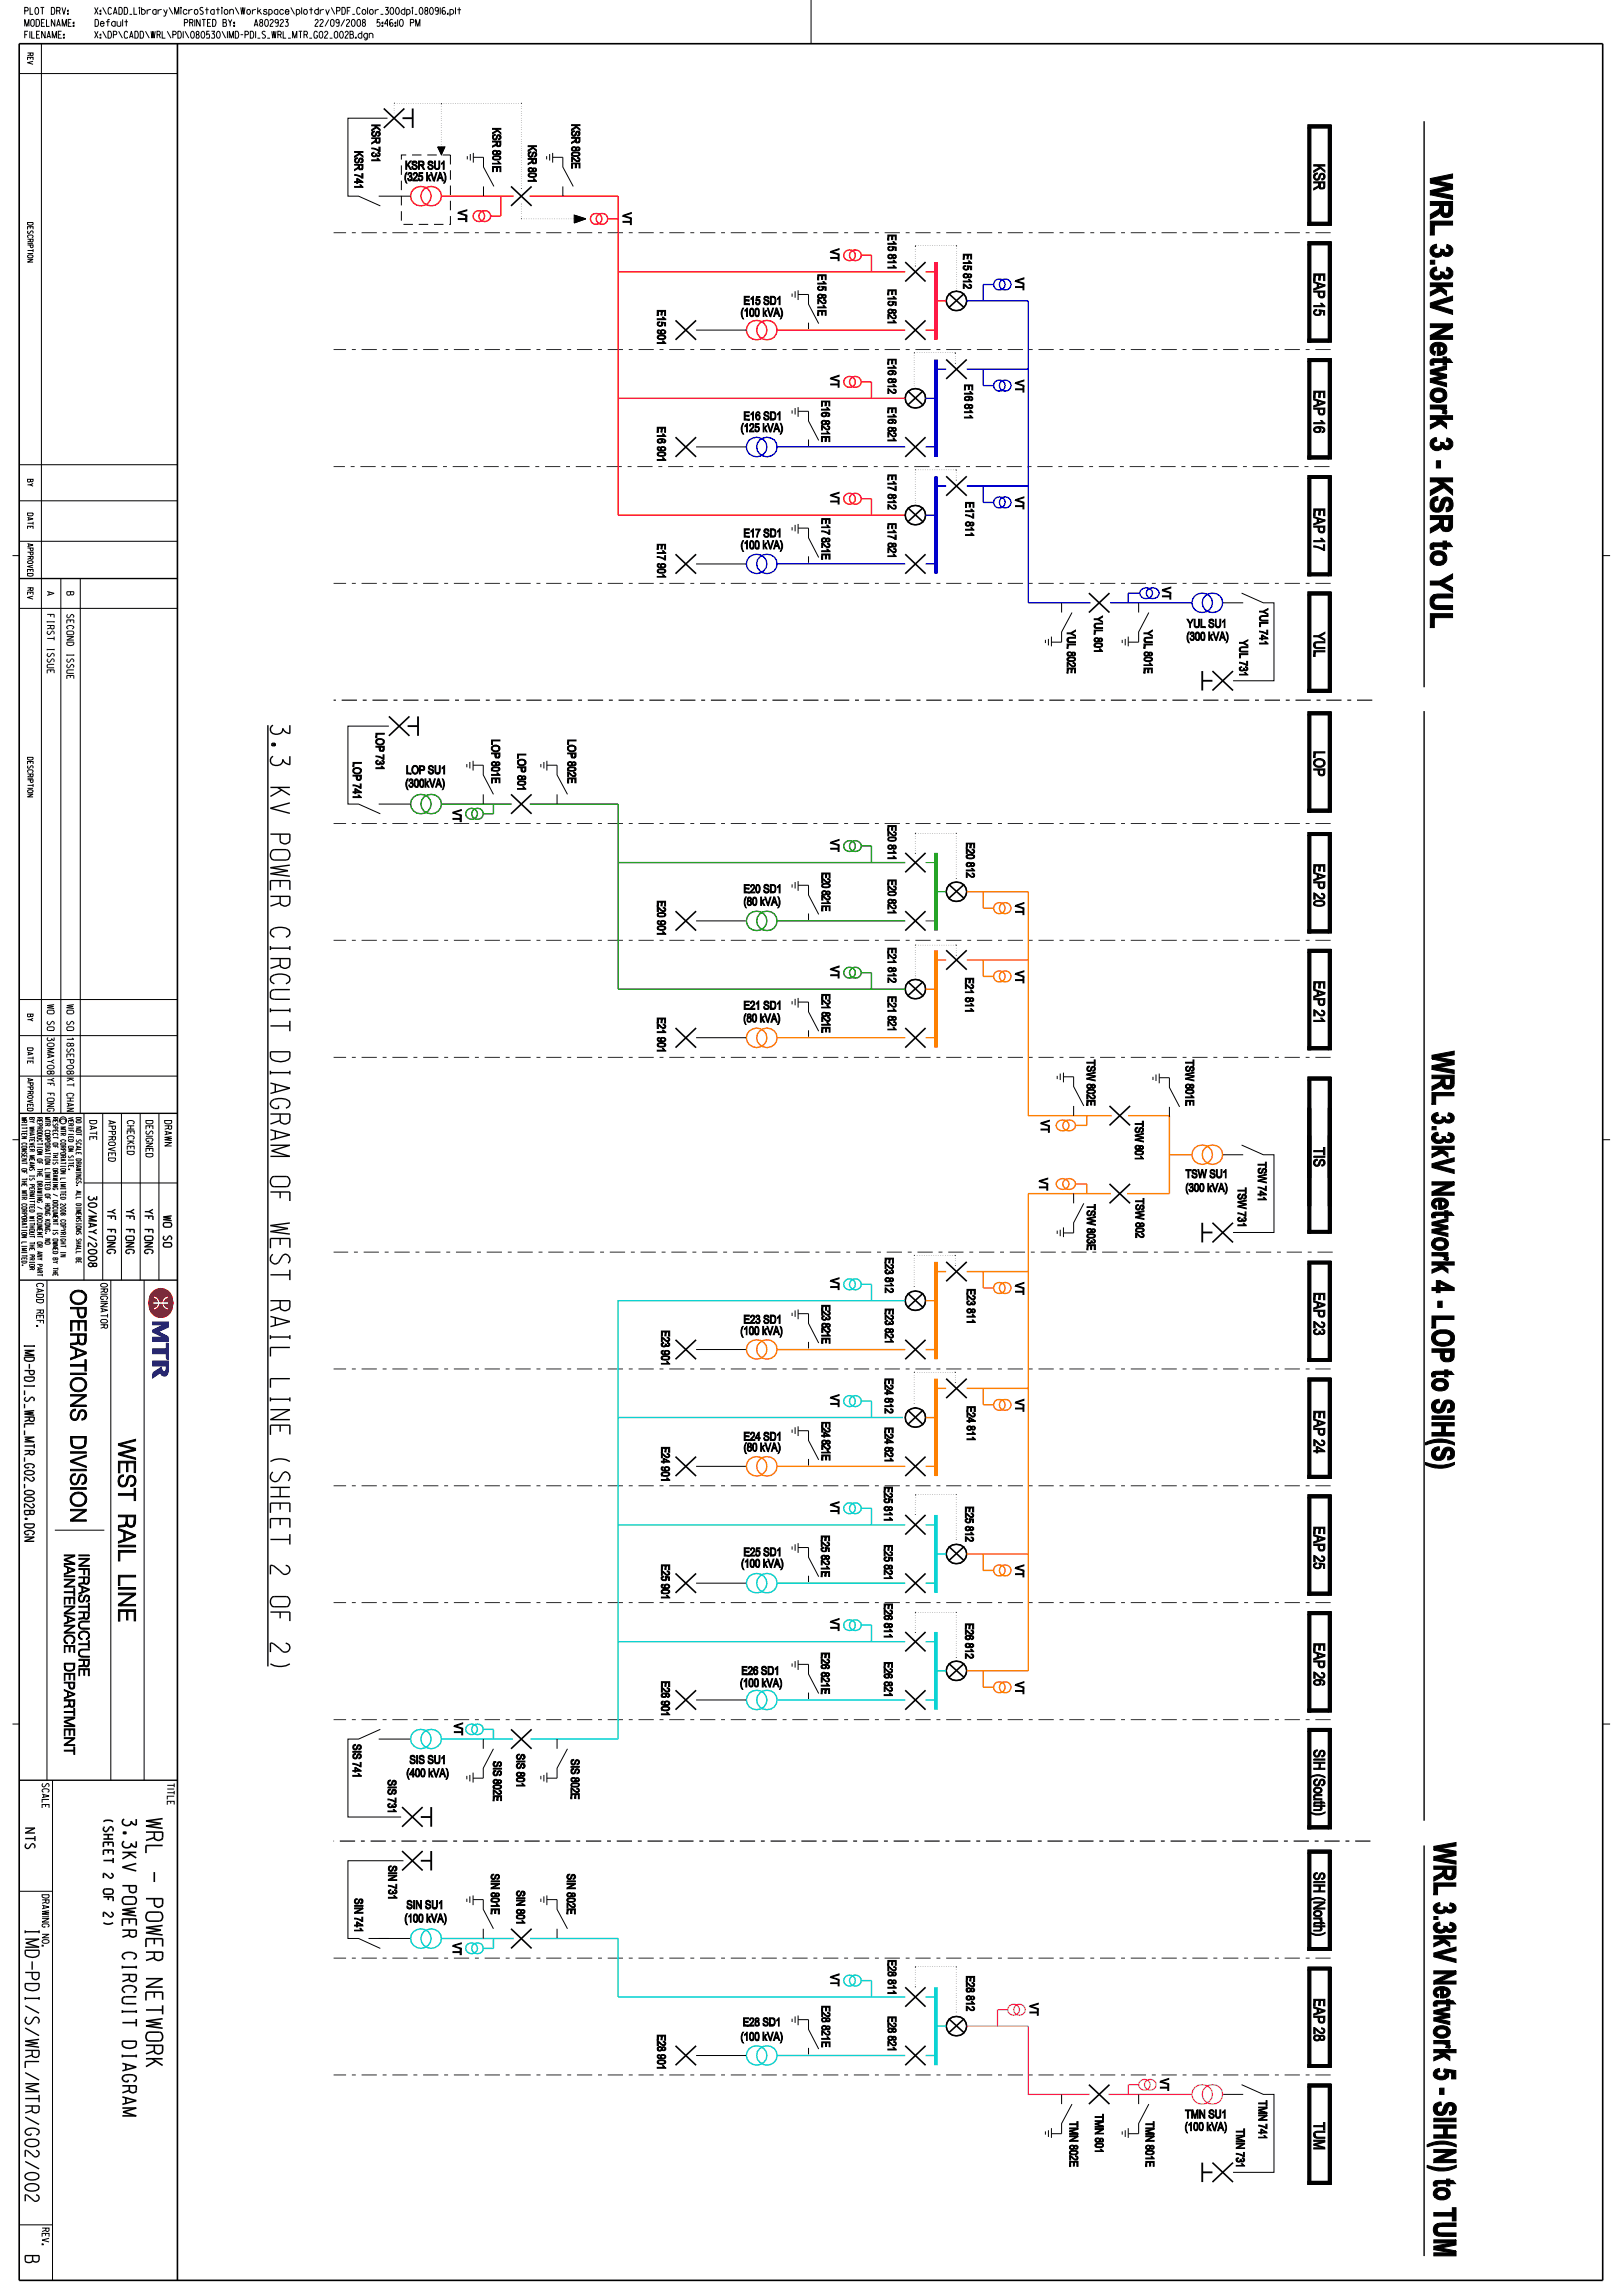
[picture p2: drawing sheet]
<svg xmlns="http://www.w3.org/2000/svg" width="297mm" height="420mm" viewBox="0 0 297 420" stroke-linecap="round" stroke-linejoin="round" font-family="sans-serif">
<defs><g id="words">
<g font-size="4.1">
<text x="261.8" y="31.8" transform="rotate(90 261.8 31.8)">WRL 3.3kV Network 3 - KSR to YUL</text>
<text x="262" y="192.4" transform="rotate(90 262 192.4)">WRL 3.3kV Network 4 - LOP to SIH(S)</text>
<text x="262.4" y="337.2" transform="rotate(90 262.4 337.2)">WRL 3.3kV Network 5 - SIH(N) to TUM</text>
</g>
<text font-size="3.6" x="49.5" y="132.7" transform="rotate(90 49.5 132.7)">3.3 KV POWER CIRCUIT DIAGRAM OF WEST RAIL LINE (SHEET 2 OF 2)</text>
<text font-size="3.3" x="21.7" y="263.4" transform="rotate(90 21.7 263.4)">WEST RAIL LINE</text>
<g font-size="3.1">
<text x="12.9" y="235.9" transform="rotate(90 12.9 235.9)">OPERATIONS DIVISION</text>
<text x="26.7" y="332.8" transform="rotate(90 26.7 332.8)">WRL - POWER NETWORK</text>
</g>
<g font-size="2.5">
<text x="22.4" y="332.9" transform="rotate(90 22.4 332.9)">3.3KV POWER CIRCUIT DIAGRAM</text>
<text x="4.6" y="352.9" transform="rotate(90 4.6 352.9)">IMD-PDI/S/WRL/MTR/G02/002</text>
<text x="4.6" y="412.8" transform="rotate(90 4.6 412.8)">B</text>
</g>
<g font-size="2">
<text x="240.4" y="30" transform="rotate(90 240.4 30)">KSR</text>
<text x="240.4" y="50" transform="rotate(90 240.4 50)">EAP 15</text>
<text x="240.4" y="71.4" transform="rotate(90 240.4 71.4)">EAP 16</text>
<text x="240.4" y="93" transform="rotate(90 240.4 93)">EAP 17</text>
<text x="240.4" y="115.7" transform="rotate(90 240.4 115.7)">YUL</text>
<text x="240.4" y="137.4" transform="rotate(90 240.4 137.4)">LOP</text>
<text x="240.4" y="158.1" transform="rotate(90 240.4 158.1)">EAP 20</text>
<text x="240.4" y="179.5" transform="rotate(90 240.4 179.5)">EAP 21</text>
<text x="240.4" y="209.9" transform="rotate(90 240.4 209.9)">TIS</text>
<text x="240.4" y="236.5" transform="rotate(90 240.4 236.5)">EAP 23</text>
<text x="240.4" y="258.1" transform="rotate(90 240.4 258.1)">EAP 24</text>
<text x="240.4" y="279.3" transform="rotate(90 240.4 279.3)">EAP 25</text>
<text x="11.8" y="284.3" transform="rotate(90 11.8 284.3)">MAINTENANCE DEPARTMENT</text>
<text x="14.4" y="284.3" transform="rotate(90 14.4 284.3)">INFRASTRUCTURE</text>
<text x="240.4" y="300.7" transform="rotate(90 240.4 300.7)">EAP 26</text>
<text x="240.4" y="320.1" transform="rotate(90 240.4 320.1)">SIH (South)</text>
<text x="240.4" y="342.6" transform="rotate(90 240.4 342.6)">SIH (North)</text>
<text x="240.4" y="365.7" transform="rotate(90 240.4 365.7)">EAP 28</text>
<text x="240.4" y="388.4" transform="rotate(90 240.4 388.4)">TUM</text>
</g>
<g font-size="1.8">
<text x="4.5" y="245.9" transform="rotate(90 4.5 245.9)">IMD-PDI_S_WRL_MTR_G02_002B.DGN</text>
<text x="4.6" y="334.6" transform="rotate(90 4.6 334.6)">NTS</text>
<text x="18.9" y="332.9" transform="rotate(90 18.9 332.9)">(SHEET 2 OF 2)</text>
</g>
<g font-size="1.5">
<text x="68" y="22.7" transform="rotate(90 68 22.7)">KSR 731</text>
<text x="90.1" y="23.4" transform="rotate(90 90.1 23.4)">KSR 801E</text>
<text x="104.6" y="22.7" transform="rotate(90 104.6 22.7)">KSR 802E</text>
<text x="64.9" y="27.6" transform="rotate(90 64.9 27.6)">KSR 741</text>
<text x="96.7" y="26.5" transform="rotate(90 96.7 26.5)">KSR 801</text>
<text x="74" y="33.1">(325 kVA)</text>
<text x="74.1" y="31">KSR SU1</text>
<text x="114" y="38.9" transform="rotate(90 114 38.9)">VT</text>
<text x="152" y="45.5" transform="rotate(90 152 45.5)">VT</text>
<text x="162.5" y="42.9" transform="rotate(90 162.5 42.9)">E15 811</text>
<text x="176.3" y="46.4" transform="rotate(90 176.3 46.4)">E15 812</text>
<text x="149.7" y="50.2" transform="rotate(90 149.7 50.2)">E15 821E</text>
<text x="162.5" y="52.9" transform="rotate(90 162.5 52.9)">E15 821</text>
<text x="185.9" y="50.9" transform="rotate(90 185.9 50.9)">VT</text>
<text x="120.3" y="56.7" transform="rotate(90 120.3 56.7)">E15 901</text>
<text x="135.5" y="57.9">(100 kVA)</text>
<text x="136.1" y="55.8">E15 SD1</text>
<text x="162.5" y="65.6" transform="rotate(90 162.5 65.6)">E16 812</text>
<text x="152" y="68.7" transform="rotate(90 152 68.7)">VT</text>
<text x="176.5" y="70.3" transform="rotate(90 176.5 70.3)">E16 811</text>
<text x="185.9" y="69.5" transform="rotate(90 185.9 69.5)">VT</text>
<text x="136.1" y="76.9">E16 SD1</text>
<text x="150.3" y="73.2" transform="rotate(90 150.3 73.2)">E16 821E</text>
<text x="162.5" y="74.5" transform="rotate(90 162.5 74.5)">E16 821</text>
<text x="120.3" y="78.1" transform="rotate(90 120.3 78.1)">E16 901</text>
<text x="135.5" y="79">(125 kVA)</text>
<text x="162.5" y="86.8" transform="rotate(90 162.5 86.8)">E17 812</text>
<text x="150.3" y="94.8" transform="rotate(90 150.3 94.8)">E17 821E</text>
<text x="152" y="90.1" transform="rotate(90 152 90.1)">VT</text>
<text x="162.5" y="95.7" transform="rotate(90 162.5 95.7)">E17 821</text>
<text x="176.7" y="91.8" transform="rotate(90 176.7 91.8)">E17 811</text>
<text x="185.9" y="90.9" transform="rotate(90 185.9 90.9)">VT</text>
<text x="120.3" y="99.5" transform="rotate(90 120.3 99.5)">E17 901</text>
<text x="135.5" y="100.5">(100 kVA)</text>
<text x="136.1" y="98.3">E17 SD1</text>
<text x="212.7" y="107.4" transform="rotate(90 212.7 107.4)">VT</text>
<text x="200.2" y="112.7" transform="rotate(90 200.2 112.7)">YUL 801</text>
<text x="230.5" y="111.4" transform="rotate(90 230.5 111.4)">YUL 741</text>
<text x="195.3" y="115.3" transform="rotate(90 195.3 115.3)">YUL 802E</text>
<text x="209.4" y="115.3" transform="rotate(90 209.4 115.3)">YUL 801E</text>
<text x="217.1" y="117.2">(300 kVA)</text>
<text x="217.2" y="114.8">YUL SU1</text>
<text x="226.8" y="117.1" transform="rotate(90 226.8 117.1)">YUL 731</text>
<text x="68.8" y="134.1" transform="rotate(90 68.8 134.1)">LOP 731</text>
<text x="89.9" y="135.3" transform="rotate(90 89.9 135.3)">LOP 801E</text>
<text x="94.7" y="137.9" transform="rotate(90 94.7 137.9)">LOP 801</text>
<text x="103.9" y="135.3" transform="rotate(90 103.9 135.3)">LOP 802E</text>
<text x="64.6" y="139.4" transform="rotate(90 64.6 139.4)">LOP 741</text>
<text x="74.3" y="141.6">LOP SU1</text>
<text x="74.2" y="144.1">(300kVA)</text>
<text x="152" y="153.6" transform="rotate(90 152 153.6)">VT</text>
<text x="162.5" y="150.9" transform="rotate(90 162.5 150.9)">E20 811</text>
<text x="176.8" y="154.1" transform="rotate(90 176.8 154.1)">E20 812</text>
<text x="150.4" y="159.6" transform="rotate(90 150.4 159.6)">E20821E</text>
<text x="162.5" y="160.9" transform="rotate(90 162.5 160.9)">E20 821</text>
<text x="120.3" y="164.8" transform="rotate(90 120.3 164.8)">E20 901</text>
<text x="136.1" y="165.7">(80 kVA)</text>
<text x="136.1" y="163.4">E20 SD1</text>
<text x="185.9" y="165.2" transform="rotate(90 185.9 165.2)">VT</text>
<text x="162.5" y="173.4" transform="rotate(90 162.5 173.4)">E21 812</text>
<text x="152" y="176.8" transform="rotate(90 152 176.8)">VT</text>
<text x="176.7" y="178.9" transform="rotate(90 176.7 178.9)">E21 811</text>
<text x="185.9" y="177.7" transform="rotate(90 185.9 177.7)">VT</text>
<text x="136.1" y="184.7">E21 SD1</text>
<text x="150.4" y="181.8" transform="rotate(90 150.4 181.8)">E21821E</text>
<text x="162.5" y="182.3" transform="rotate(90 162.5 182.3)">E21 821</text>
<text x="120.3" y="186.2" transform="rotate(90 120.3 186.2)">E21 901</text>
<text x="136" y="187.1">(80 kVA)</text>
<text x="198.9" y="193.9" transform="rotate(90 198.9 193.9)">TSW 802E</text>
<text x="217" y="193.9" transform="rotate(90 217 193.9)">TSW 801E</text>
<text x="190.5" y="205" transform="rotate(90 190.5 205)">VT</text>
<text x="207.7" y="205.1" transform="rotate(90 207.7 205.1)">TSW 801</text>
<text x="190.2" y="215.6" transform="rotate(90 190.2 215.6)">VT</text>
<text x="216.9" y="215.6">TSW SU1</text>
<text x="230.2" y="212.6" transform="rotate(90 230.2 212.6)">TSW 741</text>
<text x="16.2" y="218.9" transform="rotate(90 16.2 218.9)">30/MAY/2008</text>
<text x="19.6" y="221.3" transform="rotate(90 19.6 221.3)">YF FONG</text>
<text x="23" y="221.3" transform="rotate(90 23 221.3)">YF FONG</text>
<text x="26.5" y="221.3" transform="rotate(90 26.5 221.3)">YF FONG</text>
<text x="198.9" y="220.4" transform="rotate(90 198.9 220.4)">TSW 803E</text>
<text x="207.8" y="219.3" transform="rotate(90 207.8 219.3)">TSW 802</text>
<text x="216.9" y="218.1">(300 kVA)</text>
<text x="226.5" y="217.3" transform="rotate(90 226.5 217.3)">TSW 731</text>
<text x="29.9" y="222.5" transform="rotate(90 29.9 222.5)">WO SO</text>
<text x="152" y="233.8" transform="rotate(90 152 233.8)">VT</text>
<text x="162" y="230.1" transform="rotate(90 162 230.1)">E23 812</text>
<text x="150.4" y="238.8" transform="rotate(90 150.4 238.8)">E23821E</text>
<text x="162" y="239.4" transform="rotate(90 162 239.4)">E23 821</text>
<text x="176.9" y="235.8" transform="rotate(90 176.9 235.8)">E23 811</text>
<text x="185.9" y="234.7" transform="rotate(90 185.9 234.7)">VT</text>
<text x="121" y="243.5" transform="rotate(90 121 243.5)">E23 901</text>
<text x="135.5" y="244.3">(100 kVA)</text>
<text x="136.1" y="242.2">E23 SD1</text>
<text x="152" y="255.2" transform="rotate(90 152 255.2)">VT</text>
<text x="161.9" y="252.2" transform="rotate(90 161.9 252.2)">E24 812</text>
<text x="176.9" y="257.3" transform="rotate(90 176.9 257.3)">E24 811</text>
<text x="185.9" y="256.1" transform="rotate(90 185.9 256.1)">VT</text>
<text x="136.1" y="263.6">E24 SD1</text>
<text x="150.4" y="260.2" transform="rotate(90 150.4 260.2)">E24821E</text>
<text x="161.9" y="261.2" transform="rotate(90 161.9 261.2)">E24 821</text>
<text x="121" y="264.7" transform="rotate(90 121 264.7)">E24 901</text>
<text x="136.1" y="265.6">(80 kVA)</text>
<text x="152" y="274.8" transform="rotate(90 152 274.8)">VT</text>
<text x="161.8" y="272" transform="rotate(90 161.8 272)">E25 811</text>
<text x="176.6" y="275.7" transform="rotate(90 176.6 275.7)">E25 812</text>
<text x="150.3" y="281" transform="rotate(90 150.3 281)">E25 821E</text>
<text x="121" y="286.2" transform="rotate(90 121 286.2)">E25 901</text>
<text x="135.6" y="286.8">(100 kVA)</text>
<text x="136.1" y="284.8">E25 SD1</text>
<text x="161.8" y="282.7" transform="rotate(90 161.8 282.7)">E25 821</text>
<text x="185.9" y="286.4" transform="rotate(90 185.9 286.4)">VT</text>
<text x="161.8" y="293.4" transform="rotate(90 161.8 293.4)">E26 811</text>
<text x="152" y="296.2" transform="rotate(90 152 296.2)">VT</text>
<text x="176.6" y="297.1" transform="rotate(90 176.6 297.1)">E26 812</text>
<text x="150.3" y="302.4" transform="rotate(90 150.3 302.4)">E26 821E</text>
<text x="161.8" y="304.1" transform="rotate(90 161.8 304.1)">E26 821</text>
<text x="121" y="307.6" transform="rotate(90 121 307.6)">E26 901</text>
<text x="135.4" y="308.7">(100 kVA)</text>
<text x="135.7" y="306.5">E26 SD1</text>
<text x="185.9" y="307.8" transform="rotate(90 185.9 307.8)">VT</text>
<text x="83.1" y="315.3" transform="rotate(90 83.1 315.3)">VT</text>
<text x="64.6" y="319.2" transform="rotate(90 64.6 319.2)">SIS 741</text>
<text x="74.9" y="322.8">SIS SU1</text>
<text x="90.2" y="322.3" transform="rotate(90 90.2 322.3)">SIS 802E</text>
<text x="94.5" y="320.9" transform="rotate(90 94.5 320.9)">SIS 801</text>
<text x="104.5" y="321.9" transform="rotate(90 104.5 321.9)">SIS 802E</text>
<text x="71" y="325.7" transform="rotate(90 71 325.7)">SIS 731</text>
<text x="74.4" y="325.2">(400 kVA)</text>
<text x="71.1" y="341.4" transform="rotate(90 71.1 341.4)">SIN 731</text>
<text x="64.9" y="347.4" transform="rotate(90 64.9 347.4)">SIN 741</text>
<text x="89.9" y="342.9" transform="rotate(90 89.9 342.9)">SIN 801E</text>
<text x="94.5" y="346" transform="rotate(90 94.5 346)">SIN 801</text>
<text x="103.8" y="342.9" transform="rotate(90 103.8 342.9)">SIN 802E</text>
<text x="74" y="351.8">(100 kVA)</text>
<text x="74.4" y="349.3">SIN SU1</text>
<text x="162.5" y="358.6" transform="rotate(90 162.5 358.6)">E28 811</text>
<text x="152" y="361.2" transform="rotate(90 152 361.2)">VT</text>
<text x="176.8" y="361.6" transform="rotate(90 176.8 361.6)">E28 812</text>
<text x="135.9" y="370.8">E28 SD1</text>
<text x="150.4" y="367" transform="rotate(90 150.4 367)">E28 821E</text>
<text x="162.5" y="369" transform="rotate(90 162.5 369)">E28 821</text>
<text x="188.5" y="366.6" transform="rotate(90 188.5 366.6)">VT</text>
<text x="120.3" y="372.3" transform="rotate(90 120.3 372.3)">E28 901</text>
<text x="135.5" y="373.4">(100 kVA)</text>
<text x="212.4" y="380.4" transform="rotate(90 212.4 380.4)">VT</text>
<text x="195.7" y="388.2" transform="rotate(90 195.7 388.2)">TMN 802E</text>
<text x="200.4" y="386.9" transform="rotate(90 200.4 386.9)">TMN 801</text>
<text x="209.7" y="388.2" transform="rotate(90 209.7 388.2)">TMN 801E</text>
<text x="216.8" y="389.9">(100 kVA)</text>
<text x="216.9" y="387.6">TMN SU1</text>
<text x="226.2" y="389.6" transform="rotate(90 226.2 389.6)">TMN 731</text>
<text x="230.3" y="384.4" transform="rotate(90 230.3 384.4)">TMN 741</text>
</g>
<g font-size="1.3">
<text x="4.5" y="2.6">PLOT DRV:</text>
<text x="4.5" y="4.8">MODELNAME:</text>
<text x="17.3" y="2.6">X:\CADD_Library\MicroStation\Workspace\plotdrv\PDF_Color_300dpi_080916.plt</text>
<text x="17.4" y="4.8">Default</text>
<text x="33.7" y="4.8">PRINTED BY:</text>
<text x="46.5" y="4.8">A802923</text>
<text x="57.7" y="4.8">22/09/2008</text>
<text x="69" y="4.8">5:46:10 PM</text>
<text x="4.5" y="7">FILENAME:</text>
<text x="17.3" y="7">X:\DP\CADD\WRL\PDI\080530\IMD-PDI_S_WRL_MTR_G02_002B.dgn</text>
<text x="8.6" y="108.3" transform="rotate(90 8.6 108.3)">A</text>
<text x="8.6" y="112.4" transform="rotate(90 8.6 112.4)">FIRST ISSUE</text>
<text x="12.2" y="108.3" transform="rotate(90 12.2 108.3)">B</text>
<text x="12.2" y="112.4" transform="rotate(90 12.2 112.4)">SECOND ISSUE</text>
<text x="8.6" y="183.8" transform="rotate(90 8.6 183.8)">WO SO</text>
<text x="12.2" y="183.8" transform="rotate(90 12.2 183.8)">WO SO</text>
<text x="8.6" y="189.9" transform="rotate(90 8.6 189.9)">30MAY08</text>
<text x="12.2" y="189.9" transform="rotate(90 12.2 189.9)">18SEP08</text>
<text x="8.6" y="197.3" transform="rotate(90 8.6 197.3)">YF FONG</text>
<text x="12.2" y="197.3" transform="rotate(90 12.2 197.3)">KT CHAN</text>
<text x="16.4" y="205.1" transform="rotate(90 16.4 205.1)">DATE</text>
<text x="19.9" y="205.1" transform="rotate(90 19.9 205.1)">APPROVED</text>
<text x="23.3" y="205.1" transform="rotate(90 23.3 205.1)">CHECKED</text>
<text x="26.7" y="205.1" transform="rotate(90 26.7 205.1)">DESIGNED</text>
<text x="30.2" y="205.1" transform="rotate(90 30.2 205.1)">DRAWN</text>
<text x="6.7" y="234.9" transform="rotate(90 6.7 234.9)">CADD REF.</text>
<text x="18.4" y="234.9" transform="rotate(90 18.4 234.9)">ORIGINATOR</text>
<text x="7.7" y="326.4" transform="rotate(90 7.7 326.4)">SCALE</text>
<text x="30.6" y="326.4" transform="rotate(90 30.6 326.4)">TITLE</text>
<text x="7.7" y="346.7" transform="rotate(90 7.7 346.7)">DRAWING NO.</text>
<text x="7.7" y="407.7" transform="rotate(90 7.7 407.7)">REV.</text>
</g>
<g font-size="1">
<text x="5" y="9.7" transform="rotate(90 5 9.7)">REV</text>
<text x="5" y="40.7" transform="rotate(90 5 40.7)">DESCRIPTION</text>
<text x="5" y="87.7" transform="rotate(90 5 87.7)">BY</text>
<text x="5" y="93.9" transform="rotate(90 5 93.9)">DATE</text>
<text x="5" y="99.5" transform="rotate(90 5 99.5)">APPROVED</text>
<text x="5" y="107.6" transform="rotate(90 5 107.6)">REV</text>
<text x="5" y="138.6" transform="rotate(90 5 138.6)">DESCRIPTION</text>
<text x="5" y="185.6" transform="rotate(90 5 185.6)">BY</text>
<text x="5" y="191.8" transform="rotate(90 5 191.8)">DATE</text>
<text x="5" y="197.4" transform="rotate(90 5 197.4)">APPROVED</text>
</g>
<g font-size=".9">
<text x="4" y="204.5" transform="rotate(90 4 204.5)">WRITTEN CONSENT OF THE MTR CORPORATION LIMITED.</text>
<text x="5.4" y="204.5" transform="rotate(90 5.4 204.5)">BY WHATEVER MEANS IS PERMITTED WITHOUT THE PRIOR</text>
<text x="6.8" y="204.5" transform="rotate(90 6.8 204.5)">REPRODUCTION OF THE DRAWING / DOCUMENT OR ANY PART</text>
<text x="8.3" y="204.5" transform="rotate(90 8.3 204.5)">MTR CORPORATION LIMITED OF HONG KONG. NO</text>
<text x="9.7" y="204.5" transform="rotate(90 9.7 204.5)">RESPECT OF THIS DRAWING / DOCUMENT IS OWNED BY THE</text>
<text x="11.1" y="205.3" transform="rotate(90 11.1 205.3)">MTR CORPORATION LIMITED 2008 COPYRIGHT IN</text>
<text x="12.5" y="204.5" transform="rotate(90 12.5 204.5)">VERIFIED ON SITE.</text>
<text x="13.9" y="204.5" transform="rotate(90 13.9 204.5)">DO NOT SCALE DRAWINGS. ALL DIMENSIONS SHALL BE</text>
</g>
</g></defs>
<g fill="none" stroke="#000" stroke-width=".18">
<path d="M3.5 13.5h29M7.6 8v195.8M72.1 19.3v.1M72.1 19.8h.1M72.3 18.9h-.2M72.7 18.9h.1M73.1 18.9h.1M73.5 18.9h.1M74 18.9h.1M74.4 18.9h.1M74.8 18.9h.1M75.2 18.9h.1"/>
<path d="M75.6 18.9h.1M76.1 18.9h.1M76.5 18.9h.1M77 18.9h.1M77.4 18.9h.1M77.8 18.9h.1M78.2 18.9h.1M78.7 18.9h.1M79.1 18.9h.1M79.5 18.9h.1M79.9 18.9h.1M80.3 18.9h.1"/>
<path d="M80.8 19.5v.1M80.8 19.9v.1M80.8 18.9v.2M81.2 18.9h.1M81.7 18.9h.1M82.1 18.9h.1M82.5 18.9h.1M82.9 18.9h.1M83.4 18.9h.1M83.8 18.9h.1M84.2 18.9h.1M84.6 18.9h.1"/>
<path d="M85 18.9h.1M85.5 18.9h.1M85.9 18.9h.1M86.4 18.9h.1M86.8 18.9h.1M87.2 18.9h.1M87.6 18.9h.1M88.1 18.9h.1M88.5 18.9h.1M88.9 18.9h.1M89.3 18.9h.1M89.7 18.9h.1"/>
<path d="M90.2 18.9h.1M90.6 18.9h.1M91.1 18.9h.1M91.5 18.9h.1M91.9 18.9h.1M92.3 18.9h.1M92.8 18.9h.1M93.2 18.9h.1M93.6 18.9h.1M94 18.9h.1M94.4 18.9h.1M94.9 18.9h.1"/>
<path d="M95.3 18.9l.1 .1M95.4 19.5h.1M95.4 19.9h.1M148.4 0v8M69.3 35.9h5.8M70.9 21.6h-7.2v14.3h1.9l4 1.8M72.1 20.2v.1M72.1 20.7h.1M80.1 26.9l.7 1.4 .6-1.4M80.8 20.4h.1M80.8 20.8v.1M80.8 21.3h.1"/>
<path d="M80.8 21.7h.1M80.8 22.1h.1M80.8 22.5v.1M80.8 22.9v.1M80.8 23.4h.1M80.8 23.8h.1M80.8 24.2v.1M80.8 24.6v.1M80.8 25.1h.1M80.8 25.5v.1M80.8 26h.1M80.8 26.4h.1"/>
<path d="M80.8 26.8h.1M80.8 27.2v.1M80.8 27.6v.1M80.8 28.1v.2M85.5 28.6v.6M86.1 28.2v1.2M86.6 28.8h1.9v1.8l1.9 3.5M86.6 28v1.8M88.5 34.1v1.8M95.4 20.3v.1M95.4 20.7v.1M95.4 21.2h.1"/>
<path d="M95.4 21.6h.1M95.4 22v.1M95.4 22.4v.1M95.4 22.9h.1M95.4 23.3h.1M95.4 23.7h.1M95.4 24.2h.1M95.4 24.6h.1M95.4 25v.1M95.4 25.4v.1M95.4 25.9h.1M95.4 26.3h.1"/>
<path d="M95.4 26.7v.1M95.4 27.1v.1M95.4 27.6h.1M95.4 28h.1M95.4 28.4h.1M95.4 28.8v.1M95.4 29.3h.1M95.4 29.7v.1M95.4 30.1v.1M95.4 30.6h.1M95.4 31h.1M95.4 31.4v.1"/>
<path d="M95.4 31.8v.1M95.4 32.3h.1M95.4 32.7h.1M95.4 33.1h.1M95.4 33.5v.1M95.4 34h.1M95.4 34.4v.1M95.4 37.3v.1M95.4 37.8h.1M95.4 38.2v.1M95.4 38.7h.1M95.4 39.1v.1"/>
<path d="M95.4 39.5v.1M95.4 40h.1M100 28.6v.6M100.6 28.2v1.2M101.1 28.8h1.9v1.8l1.9 3.5M101.1 28v1.8M103 34.1v1.8M105.1 39.4l2.1 .6-2.1 .8M239.4 23.4h.5v17.8h-.5zM239.4 22.9h4.2v.5h-4.2zM243.1 23.4h.5v17.8h-.5zM95.9 40v.1"/>
<path d="M96.4 40v.1M96.8 40v.1M97.2 40v.1M97.7 40v.1M98.1 40v.1M98.5 40v.1M98.9 40v.1M99.4 40v.1M99.8 40v.1M100.2 40v.1M100.6 40v.1M101 40v.1"/>
<path d="M101.5 40v.1M101.9 40v.1M102.4 40v.1M102.8 40v.1M103.2 40v.1M103.6 40v.1M104.1 40v.1M104.5 40v.1M104.9 40v.1M105.3 40h.2M144.9 53.7v.6M145.5 53.3v1.2"/>
<path d="M146 53.9h2v1.8l1.8 3.5M146 53.1v1.8M148 59.1v1.1M167.5 45h.1M167.5 45v.2M167.5 45.6h.1M167.5 46.1h.1M167.5 46.5h.1M167.5 46.9h.1M167.5 47.3v.1M167.5 47.8h.1M167.5 48.2h.1"/>
<path d="M167.5 48.6v.2M168.1 45h.1M168.5 45h.1M169 45h.1M169.4 45h.1M169.8 45h.1M170.2 45h.1M170.6 45h.1M171.1 45h.1M171.5 45h.1M171.9 45h.1M172.3 45h.1"/>
<path d="M172.8 45h.1M173.2 45h.1M173.7 45h.1M173.7 53.8a1.83 1.83 0 0 1 2.8 .2 1.83 1.83 0 0 1-.7 2.7 1.83 1.83 0 0 1-2.3-.6 1.83 1.83 0 0 1 .2-2.3zM174.1 45h.1M174.5 45h.1M174.9 45l.1 .1M175 45.5v.1M175 45.9v.1M175 46.4h.1M175 46.8h.1M175 47.2h.1"/>
<path d="M175 47.6v.1M175 48v.1M175 48.5h.1M175 48.9v.1M175 49.4h.1M175 49.8h.1M175 50.2h.1M175 50.6v.1M175 51.1h.1M175 51.5h.1M175 51.9h.1M175 52.3v.1"/>
<path d="M175 52.7v.1M175 53.2v.1M239.4 44.8h.5v17.8h-.5zM239.4 40.7h3.7v.5h-3.7zM239.4 44.2h4.2v.6h-4.2zM243.1 44.8h.5v17.8h-.5zM127.4 60.4h9.2M144.9 75.1v.6M145.5 74.7v1.2M146 75.3h2v1.7l1.8 3.6M146 74.5v1.8M166.2 71.6a1.82 1.82 0 0 1 2.8 .2 1.82 1.82 0 0 1-.8 2.7 1.81 1.81 0 0 1-2.2-.6 1.81 1.81 0 0 1 .2-2.3z"/>
<path d="M167.3 65.1h.1M167.3 65.5h.1M167.3 65.9v.1M167.3 66.3v.1M167.3 66.8h.1M167.3 67.2h.1M167.3 67.6h.1M167.3 68v.1M167.3 68.5h.1M167.3 68.9v.1M167.3 69.3v.1M167.3 69.8h.1"/>
<path d="M167.3 70.2h.1M167.3 70.6v.1M167.3 71v.1M167.4 64.6h-.1M167.9 64.6h.1M168.3 64.6h.1M168.7 64.6h.1M169.2 64.6h.1M169.6 64.6h.1M170 64.6h.1M170.4 64.6h.1M170.9 64.6h.1"/>
<path d="M171.3 64.6h.1M171.7 64.6h.1M172.1 64.6h.1M172.6 64.6h.1M173 64.6h.1M173.4 64.6h.1M173.9 64.6h.1M174.3 64.6h.1M174.7 64.6h.1v.1M174.8 65.2h.1M174.8 65.6h.1M174.8 66h.1"/>
<path d="M174.8 66.4v.1M239.4 66.2h.5v17.8h-.5zM239.4 62.1h3.7v.5h-3.7zM239.4 65.6h4.2v.6h-4.2zM243.1 66.2h.5v17.8h-.5zM3.5 99.1h29M3.5 91.7h29M3.5 85h29M127.4 81.8h9.1M144.9 96.5v.6M145.5 96.1v1.1M146 96.6h2v1.8l1.8 3.6"/>
<path d="M146 95.9v1.8M148 80.4v1.2M167.5 86.4v.1M167.5 86.9h.1M167.5 87.3h.1M167.5 87.8h.1M167.5 88.2h.1M167.5 88.6h.1M167.5 89v.1M167.5 89.5h.1M167.5 89.9h.1M167.5 90.3h.1"/>
<path d="M167.5 90.7v.1M167.5 91.1v.1M167.5 91.6h.1M167.5 92h.1M167.5 92.5h.1M167.6 86h-.1M168.1 86h.1M168.5 86h.1M168.9 86h.1M169.3 86h.1M169.8 86h.1M170.2 86h.1"/>
<path d="M170.6 86h.1M171.1 86h.1M171.5 86h.1M171.9 86h.1M172.3 86h.1M172.8 86h.1M173.2 86h.1M173.6 86h.1M174 86h.1M174.5 86h.1M174.9 86l.1 .1M175 86.5v.1"/>
<path d="M175 87h.1M175 87.4h.1M175 87.8v.1M239.4 87.5h.5v17.9h-.5zM239.4 83.4h3.7v.6h-3.7zM239.4 87h4.2v.5h-4.2zM243.1 87.5h.5v17.9h-.5zM2.3 101.7h1.2M3.5 111.3h29M11.1 105.9v97.9M12.2 108.3h1.3v.4l-.1 .1h-.5M14.7 105.9v97.9"/>
<path d="M127.4 103.2h9.1M148 101.8v1.2M191.3 117.1v.6M191.9 116.9v1.2M192.4 116.5v1.8M194.3 110.3v1.8M196.2 112.1l-1.9 3.6v1.8h-1.9M205.4 117.1v.6M205.9 116.9v1.2M206.5 116.5v1.8M208.4 110.3v1.8M210.2 112.1l-1.8 3.6v1.8h-1.9"/>
<path d="M223.7 110.3h3.8M227.2 108.5l4 1.8h1.9v14.3h-7.5M239.4 104.9h3.7v.5h-3.7zM239.4 108.9h.5v17.8h-.5zM239.4 108.3h4.2v.6h-4.2zM243.1 108.9h.5v17.8h-.5zM293.3 101.7h1.3M71.2 132.9h-7.5v14.3h1.9l4 1.7M85.4 139.8v.6M86 139.4v1.2M86.6 139.2v1.8M99 139.8v.6"/>
<path d="M99.5 139.4v1.2M100.1 139.2v1.8M239.4 130.8h.5v17.8h-.5zM239.4 130.3h4.2v.5h-4.2zM239.4 126.2h3.7v.5h-3.7zM243.1 130.8h.5v17.8h-.5zM69.3 147.2h5.8M86.6 140h1.8v1.8l1.9 3.6M88.4 145.4v1.8M100.1 140h1.8v1.8l1.9 3.6M101.9 145.4v1.8M167.5 153.1h.1"/>
<path d="M167.5 153.5h.1M167.5 154h.1M167.5 154.4h.1M167.5 154.8v.1M167.5 155.2v.1M167.5 155.7h.1M167.5 156.1v.2M167.6 152.5h-.1v.2M168.1 152.5h.1M168.5 152.5h.1M168.9 152.5h.1M169.3 152.5h.1"/>
<path d="M169.8 152.5h.1M170.2 152.5h.1M170.6 152.5h.1M171.1 152.5h.1M171.5 152.5h.1M171.9 152.5h.1M172.3 152.5h.1M172.8 152.5h.1M173.2 152.5h.1M173.6 152.5h.1M174 152.5h.1M174.5 152.5h.1"/>
<path d="M174.9 152.5l.1 .1M175 153v.1M175 153.5h.1M175 153.9h.1M175 154.3h.1M175 154.7v.1M175 155.2h.1M175 155.6h.1M175 156h.1M175 156.5h.1M175 156.9h.1M175 157.3v.1"/>
<path d="M175 157.7v.1M175 158.2h.1M175 158.6h.1M175 159h.1M175 159.4v.1M175 159.9h.1M239.4 152.9h.5v17.8h-.5zM239.4 148.1h3.7v.5h-3.7zM239.4 152.4h4.2v.5h-4.2zM243.1 152.9h.5v17.8h-.5zM127.4 168.5h9M144.9 161.8v.6"/>
<path d="M145.5 161.4v1.2M146 162h2v1.8l1.8 3.5M146 161.2v1.8M148 167.2v1.2M166.2 179.7a1.82 1.82 0 0 1 2.8 .2 1.82 1.82 0 0 1-.8 2.8 1.81 1.81 0 0 1-2.2-.6 1.81 1.81 0 0 1 .2-2.4zM167.5 173.4v.1M167.5 173.9h.1M167.5 174.3h.1M167.5 174.7v.1M167.5 175.1v.1M167.5 175.6h.1M167.5 176h.1"/>
<path d="M167.5 176.4h.1M167.5 176.9h.1M167.5 177.3h.1M167.5 177.7v.1M167.5 178.1v.1M167.5 178.6h.1M167.6 172.9l-.1 .1M168.1 172.9v.1M168.5 172.9v.1M168.9 172.9v.1M169.3 172.9v.1M169.8 172.9v.1"/>
<path d="M170.2 172.9v.1M170.6 172.9v.1M171.1 172.9v.1M171.5 172.9v.1M171.9 172.9v.1M172.3 172.9v.1M172.8 172.9v.1M173.2 172.9v.1M173.6 172.9v.1M173.7 161.9a1.83 1.83 0 0 1 2.8 .2 1.83 1.83 0 0 1-.7 2.7 1.82 1.82 0 0 1-2.3-.6 1.82 1.82 0 0 1 .2-2.3zM174 172.9v.1M174.5 172.9v.1"/>
<path d="M174.9 172.9l.1 .2M175 160.3h.1M175 160.7v.1M175 173.5h.1M175 173.9h.1M175 174.3v.1M175 174.8v.1M239.4 174.3h.5v17.8h-.5zM239.4 170.2h3.7v.5h-3.7zM239.4 173.7h4.2v.6h-4.2zM243.1 174.3h.5v17.8h-.5zM3.5 196.9h29"/>
<path d="M3.5 189.5h29M3.5 182.9h29M127.4 189.9h9.2M144.9 183.2v.6M145.5 182.8v1.2M146 183.4h2v1.8l1.8 3.5M146 182.6v1.8M148 188.6v1.1M193.5 196.9v.6M194 196.5v1.2M194.6 197.1h1.9v1.7l1.8 3.6M194.6 196.3v1.8"/>
<path d="M211 197.1v.6M211.5 196.6v1.2M212.1 197.2h1.9v1.8l1.9 3.6M212.1 196.5v1.7M239.4 191.6h3.7v.5h-3.7zM239.4 197.7h.5v17.8h-.5zM239.4 197.1h4.2v.6h-4.2zM243.1 197.7h.5v17.8h-.5zM2.3 208.6h1.2M11.2 205.3l-.1-.1a.44 .44 0 0 1 .4-.4 .44 .44 0 0 1 .5 .4l-.1 .1M15.4 216.5h17.1M15.4 203.8v30.5"/>
<path d="M18.8 203.8v30.5M22.2 203.8v30.5M25.7 203.8v30.5M29.1 203.8v30.5M196.5 202.4v1.8M196.5 218.4v1.8M214 202.6v1.8M223.7 211.3h3.8M227.2 209.5l4 1.8h1.9v14.3h-7.5M239.4 202.8h.5v17.8h-.5zM239.4 207.9h.5v17.8h-.5zM243.1 202.8h.5v17.8h-.5z"/>
<path d="M243.1 207.9h.5v17.8h-.5zM293.3 208.6h1.3M8.6 234.3v91.5M20.3 234.3v91.5M26.4 234.3v91.5M145.5 239.8v1.2M146 239.6v1.8M167.3 230.3h.1M167.3 230.7h.1M167.3 231.1h.1M167.3 231.5v.1M167.3 232h.1"/>
<path d="M167.3 232.4v.1M167.3 232.8v.1M167.3 233.3h.1M167.3 233.7h.1M167.3 234.1h.1M167.3 234.5v.1M167.3 234.9v.1M167.3 235.4v.1M167.4 229.7l-.1 .1M167.9 229.7v.1M168.3 229.7v.1M168.7 229.7v.1"/>
<path d="M169.2 229.7v.1M169.6 229.7v.1M170 229.7v.1M170.4 229.7v.1M170.9 229.7v.1M171.3 229.7v.1M171.7 229.7v.1M172.1 229.7v.1M172.6 229.7v.1M173 229.7v.1M173.4 229.7v.1M173.9 229.7v.1"/>
<path d="M174.3 229.7v.1M174.7 229.7l.1 .2M174.8 230.3h.1M174.8 230.7v.1M174.8 231.1v.1M174.8 231.6v.1M193.5 225.2v.6M194 225v1.2M194.6 224.6v1.8M198.3 220.2l-1.8 3.6v1.8h-1.9M239.4 231.4h.5v17.7h-.5zM239.4 230.8h4.2v.5h-4.2z"/>
<path d="M239.4 225.2h3.7v.5h-3.7zM243.1 231.4h.5v17.7h-.5zM127.4 247h9.1M144.9 240.2v.6M146 240.4h2v1.8l1.8 3.6M148 245.6v1.2M166.2 258.1a1.84 1.84 0 0 1 2.6 0 1.84 1.84 0 0 1 .1 2.6 1.84 1.84 0 0 1-2.6 .1 1.84 1.84 0 0 1-.1-2.7zM167.3 251.6v.1M167.3 252.1h.1M167.3 252.5v.1M167.3 252.9v.1M167.3 253.4h.1"/>
<path d="M167.3 253.8h.1M167.3 254.2v.1M167.3 254.6v.1M167.3 255.1h.1M167.3 255.5h.1M167.3 255.9h.1M167.3 256.3v.1M167.3 256.8v.1M167.4 251.1l-.1 .1M167.9 251.1v.1M168.3 251.1v.1M168.7 251.1v.1"/>
<path d="M169.2 251.1v.1M169.6 251.1v.1M170 251.1v.1M170.4 251.1v.1M170.9 251.1v.1M171.3 251.1v.1M171.7 251.1v.1M172.1 251.1v.1M172.6 251.1v.1M173 251.1v.1M173.4 251.1v.1M173.9 251.1v.1"/>
<path d="M174.3 251.1v.1M174.7 251.1l.1 .1M174.8 251.7h.1M174.8 252.1h.1M174.8 252.5v.1M174.8 252.9v.2M239.4 252.7h.5v17.9h-.5zM239.4 248.6h3.7v.5h-3.7zM239.4 252.2h4.2v.5h-4.2zM243.1 252.7h.5v17.9h-.5zM127.4 268.4h9.1M144.9 261.6v.6"/>
<path d="M145.5 261.2v1.2M146 261.8h2v1.8l1.8 3.6M146 261v1.8M148 267v1.2M167.5 275h.1M167.5 275.4h.1M167.5 275.8h.1M167.5 276.2v.1M167.5 276.6v.1M167.5 277.1v.1M167.6 274.1v.1M167.6 274.5v.1"/>
<path d="M167.6 273.5v.2M168.1 273.5v.1M168.5 273.5v.1M169 273.5v.1M169.4 273.5v.1M169.8 273.5v.1M170.2 273.5v.1M170.6 273.5v.1M171.1 273.5v.1M171.5 273.5v.1M171.9 273.5v.1M172.3 273.5v.1"/>
<path d="M172.8 273.5v.1M173.2 273.5v.1M173.7 273.5v.1M174.1 273.5v.1M174.5 273.5v.1M174.9 273.5l.1 .1M175 274v.1M175 274.4v.1M175 274.9v.1M175 275.3v.1M175 275.8h.1M175 276.2h.1"/>
<path d="M175 276.6h.1M175 277v.1M175 277.5h.1M175 277.9h.1M175 278.3h.1M175 278.7v.1M175 279.1v.1M175 279.6v.1M239.4 274.1h.5v17.8h-.5zM239.4 270h3.7v.6h-3.7zM239.4 273.6h4.2v.5h-4.2zM243.1 274.1h.5v17.8h-.5z"/>
<path d="M10 280h9.1M127.4 289.7h9.1M144.9 283v.6M145.5 282.6v1.2M146 283.2h2v1.8l1.8 3.5M146 282.4v1.8M148 288.4v1.2M167.5 295.7h.1M167.5 296.1h.1M167.5 296.5v.1M167.5 297h.1M167.5 297.4h.1"/>
<path d="M167.5 297.8v.1M167.5 298.2v.1M167.5 298.7v.1M167.6 295.1h-.1v.1M168.1 295.1h.1M168.5 295.1h.1M168.9 295.1h.1M169.3 295.1h.1M169.8 295.1h.1M170.2 295.1h.1M170.6 295.1h.1M171.1 295.1h.1"/>
<path d="M171.5 295.1h.1M171.9 295.1h.1M172.3 295.1h.1M172.8 295.1h.1M173.2 295.1h.1M173.6 295.1h.1M173.7 283.1a1.83 1.83 0 0 1 2.8 .2 1.83 1.83 0 0 1-.7 2.7 1.83 1.83 0 0 1-2.3-.6 1.83 1.83 0 0 1 .2-2.3zM174 295.1h.1M174.5 295.1h.1M174.9 295.1l.1 .1M175 280v.1M175 280.5h.1"/>
<path d="M175 280.9h.1M175 281.3h.1M175 281.7v.1M175 295.6v.1M175 296v.1M175 296.5h.1M175 296.9h.1M175 297.3h.1M175 297.7v.1M175 298.2h.1M175 298.6v.1M175 299v.1"/>
<path d="M175 299.5h.1M175 299.9h.1M239.4 295.5h.5v17.8h-.5zM239.4 291.4h3.7v.5h-3.7zM239.4 294.9h4.2v.6h-4.2zM243.1 295.5h.5v17.8h-.5zM2.3 315.5h1.2M69.3 318.3h5.8M69.6 316.5l-4 1.8h-1.9v14.2h9.7M88.4 318.3v1.7M101.9 318.3v1.7M127.4 311.1h9.2"/>
<path d="M144.9 304.4v.6M145.5 304v1.2M146 304.6h2v1.8l1.8 3.5M146 303.8v1.8M148 309.8v1.1M173.7 304.5a1.83 1.83 0 0 1 2.8 .2 1.83 1.83 0 0 1-.7 2.7 1.82 1.82 0 0 1-2.3-.6 1.82 1.82 0 0 1 .2-2.3zM175 300.3v.1M175 300.7v.1M175 301.2h.1M175 301.6h.1M175 302h.1M175 302.4v.1"/>
<path d="M175 302.9h.1M175 303.3v.1M239.4 312.8h3.7v.5h-3.7zM239.4 316.3h4.2v.6h-4.2zM239.4 316.9h.5v17.8h-.5zM243.1 316.9h.5v17.8h-.5zM293.3 315.5h1.3M9.6 325.8v91.5M85.4 325v.6M86 324.8v1.2M86.6 324.4v1.8M90.3 320l-1.9 3.6v1.8h-1.8"/>
<path d="M99 325v.6M99.5 324.8v1.2M100.1 324.4v1.8M103.8 320l-1.9 3.6v1.8h-1.8M239.4 339.1h.5v17.9h-.5zM239.4 338.6h4.2v.5h-4.2zM239.4 334.1h3.7v.6h-3.7zM243.1 339.1h.5v17.9h-.5zM3.5 346.1h6.1M67.4 354.8h7.7M73.8 340.5h-10.1v14.3h1.9l4 1.8M85.4 347.5v.6"/>
<path d="M86 347v1.2M86.6 347.6h1.8v1.8l1.9 3.6M86.6 346.9v1.8M88.4 353v1.8M99 347.5v.6M99.5 347v1.2M100.1 347.6h1.8v1.8l1.9 3.6M100.1 346.9v1.8M101.9 353v1.8M167.6 359.9h-.1v.2M168.1 359.9v.1M168.5 359.9v.1"/>
<path d="M168.9 359.9v.1M169.3 359.9v.1M169.8 359.9v.1M170.2 359.9v.1M170.6 359.9v.1M171.1 359.9v.1M171.5 359.9v.1M171.9 359.9v.1M172.3 359.9v.1M172.8 359.9v.1M173.2 359.9v.1M173.6 359.9v.1"/>
<path d="M174 359.9v.1M174.5 359.9v.1M174.9 359.9l.1 .1M239.4 356.4h3.7v.6h-3.7zM127.4 376.2h9.2M144.9 369.4v.6M145.5 369v1.2M146 369.6h2v1.8l1.8 3.6M146 368.9v1.7M148 374.8v1.2M167.5 360.5v.1M167.5 361h.1"/>
<path d="M167.5 361.4h.1M167.5 361.8v.1M167.5 362.2v.1M167.5 362.7h.1M167.5 363.1h.1M167.5 363.5v.2M175 360.5h.1M175 360.9h.1M175 361.3v.1M175 361.7v.1M175 362.2h.1M175 362.6h.1"/>
<path d="M175 363v.1M175 363.5h.1M175 363.9h.1M175 364.3v.1M175 364.7v.1M175 365.2h.1M175 365.6h.1M175 366v.1M175 366.4v.1M175 366.9h.1M175 367.3h.1M175 367.7h.1"/>
<path d="M175 368.2v.1M239.4 360.5h.5v17.8h-.5zM239.4 360h4.2v.5h-4.2zM239.4 377.8h3.7v.5h-3.7zM243.1 360.5h.5v17.8h-.5zM191.3 390.1v.6M191.9 389.8v1.3M192.4 389.5v1.7M194.3 383.3v1.8M196.2 385.1l-1.9 3.5v1.9h-1.9M205.4 390.1v.6M205.9 389.8v1.3"/>
<path d="M206.5 389.5v1.7M208.4 383.3v1.8M210.2 385.1l-1.8 3.5v1.9h-1.9M223.7 383.3h3.8M227.2 381.5l4 1.8h1.9v14.3h-7.5M239.4 381.9h.5v17.9h-.5zM239.4 381.4h4.2v.5h-4.2zM239.4 399.2h3.7v.6h-3.7zM243.1 381.9h.5v17.9h-.5zM3.5 407.2h6.1"/>
<circle cx="167.5" cy="94.2" r="1.82"/>
<circle cx="11.5" cy="205.1" r=".65"/>
<circle cx="167.5" cy="238" r="1.82"/>
<circle cx="175" cy="370.8" r="1.82"/>
</g>
<g fill="#000" stroke="#000" stroke-width=".18">
<path d="M69.4 24.1a.48 .48 0 0 1 .2 .5 .48 .48 0 0 1-.5 .3l.3-.2z" fill-rule="evenodd"/>
<path d="M80.1 26.9h1.3l-.6 1.4z" fill-rule="evenodd"/>
<path d="M83.9 38.9l1.5-.5v.2l-1.5 .4z" fill-rule="evenodd"/>
<path d="M83.9 39l.1-.1 1.4 .5v.1z" fill-rule="evenodd"/>
<path d="M239.4 23.4h.5v17.8h-.5z" fill-rule="evenodd"/>
<path d="M243.1 23.4h.5v17.8h-.5z" fill-rule="evenodd"/>
<path d="M239.4 22.9h4.2v.5h-4.2z" fill-rule="evenodd"/>
<path d="M83.9 40h1.3v.2h-1.3z" fill-rule="evenodd"/>
<path d="M85.2 39.6h.2v1h-.2z" fill-rule="evenodd"/>
<path d="M105.1 39.4l2.1 .6-2.1 .8z" fill-rule="evenodd"/>
<path d="M239.4 44.8h.5v17.8h-.5z" fill-rule="evenodd"/>
<path d="M239.4 40.7h3.7v.5h-3.7z" fill-rule="evenodd"/>
<path d="M243.1 44.8h.5v17.8h-.5z" fill-rule="evenodd"/>
<path d="M239.4 44.2h4.2v.6h-4.2z" fill-rule="evenodd"/>
<path d="M239.4 66.2h.5v17.8h-.5z" fill-rule="evenodd"/>
<path d="M239.4 62.1h3.7v.5h-3.7z" fill-rule="evenodd"/>
<path d="M243.1 66.2h.5v17.8h-.5z" fill-rule="evenodd"/>
<path d="M239.4 65.6h4.2v.6h-4.2z" fill-rule="evenodd"/>
<path d="M239.4 87.5h.5v17.9h-.5z" fill-rule="evenodd"/>
<path d="M239.4 83.4h3.7v.6h-3.7z" fill-rule="evenodd"/>
<path d="M243.1 87.5h.5v17.9h-.5z" fill-rule="evenodd"/>
<path d="M239.4 87h4.2v.5h-4.2z" fill-rule="evenodd"/>
<path d="M239.4 108.9h.5v17.8h-.5z" fill-rule="evenodd"/>
<path d="M239.4 104.9h3.7v.5h-3.7z" fill-rule="evenodd"/>
<path d="M243.1 108.9h.5v17.8h-.5z" fill-rule="evenodd"/>
<path d="M239.4 108.3h4.2v.6h-4.2z" fill-rule="evenodd"/>
<path d="M239.4 130.8h.5v17.8h-.5z" fill-rule="evenodd"/>
<path d="M239.4 126.2h3.7v.5h-3.7z" fill-rule="evenodd"/>
<path d="M243.1 130.8h.5v17.8h-.5z" fill-rule="evenodd"/>
<path d="M239.4 130.3h4.2v.5h-4.2z" fill-rule="evenodd"/>
<path d="M82.9 148.6l1.5-.4v.1l-1.5 .5z" fill-rule="evenodd"/>
<path d="M82.9 148.8l.1-.1 1.4 .4v.2z" fill-rule="evenodd"/>
<path d="M82.9 149.8h1.3v.1h-1.3z" fill-rule="evenodd"/>
<path d="M84.2 149.4h.2v1h-.2z" fill-rule="evenodd"/>
<path d="M239.4 152.9h.5v17.8h-.5z" fill-rule="evenodd"/>
<path d="M239.4 148.1h3.7v.5h-3.7z" fill-rule="evenodd"/>
<path d="M243.1 152.9h.5v17.8h-.5z" fill-rule="evenodd"/>
<path d="M239.4 152.4h4.2v.5h-4.2z" fill-rule="evenodd"/>
<path d="M239.4 174.3h.5v17.8h-.5z" fill-rule="evenodd"/>
<path d="M239.4 170.2h3.7v.5h-3.7z" fill-rule="evenodd"/>
<path d="M243.1 174.3h.5v17.8h-.5z" fill-rule="evenodd"/>
<path d="M239.4 173.7h4.2v.6h-4.2z" fill-rule="evenodd"/>
<path d="M239.4 197.7h.5v17.8h-.5z" fill-rule="evenodd"/>
<path d="M239.4 191.6h3.7v.5h-3.7z" fill-rule="evenodd"/>
<path d="M243.1 197.7h.5v17.8h-.5z" fill-rule="evenodd"/>
<path d="M239.4 197.1h4.2v.6h-4.2z" fill-rule="evenodd"/>
<path d="M227.9 218.6a.46 .46 0 0 1 .2 .5 .46 .46 0 0 1-.5 .4v-.2l.3-.2z" fill-rule="evenodd"/>
<path d="M239.4 202.8h.5v17.8h-.5z" fill-rule="evenodd"/>
<path d="M239.4 207.9h.5v17.8h-.5z" fill-rule="evenodd"/>
<path d="M243.1 202.8h.5v17.8h-.5z" fill-rule="evenodd"/>
<path d="M243.1 207.9h.5v17.8h-.5z" fill-rule="evenodd"/>
<path d="M239.4 231.4h.5v17.7h-.5z" fill-rule="evenodd"/>
<path d="M239.4 225.2h3.7v.5h-3.7z" fill-rule="evenodd"/>
<path d="M243.1 231.4h.5v17.7h-.5z" fill-rule="evenodd"/>
<path d="M239.4 230.8h4.2v.5h-4.2z" fill-rule="evenodd"/>
<path d="M239.4 252.7h.5v17.9h-.5z" fill-rule="evenodd"/>
<path d="M239.4 248.6h3.7v.5h-3.7z" fill-rule="evenodd"/>
<path d="M243.1 252.7h.5v17.9h-.5z" fill-rule="evenodd"/>
<path d="M239.4 252.2h4.2v.5h-4.2z" fill-rule="evenodd"/>
<path d="M239.4 274.1h.5v17.8h-.5z" fill-rule="evenodd"/>
<path d="M239.4 270h3.7v.6h-3.7z" fill-rule="evenodd"/>
<path d="M243.1 274.1h.5v17.8h-.5z" fill-rule="evenodd"/>
<path d="M239.4 273.6h4.2v.5h-4.2z" fill-rule="evenodd"/>
<path d="M239.4 295.5h.5v17.8h-.5z" fill-rule="evenodd"/>
<path d="M239.4 291.4h3.7v.5h-3.7z" fill-rule="evenodd"/>
<path d="M243.1 295.5h.5v17.8h-.5z" fill-rule="evenodd"/>
<path d="M239.4 294.9h4.2v.6h-4.2z" fill-rule="evenodd"/>
<path d="M239.4 316.9h.5v17.8h-.5z" fill-rule="evenodd"/>
<path d="M239.4 312.8h3.7v.5h-3.7z" fill-rule="evenodd"/>
<path d="M239.4 316.3h4.2v.6h-4.2z" fill-rule="evenodd"/>
<path d="M243.1 316.9h.5v17.8h-.5z" fill-rule="evenodd"/>
<path d="M95.9 321.1a.46 .46 0 0 1 .2 .6 .46 .46 0 0 1-.5 .3v-.2l.3-.1z" fill-rule="evenodd"/>
<path d="M95.9 322.8a.46 .46 0 0 1 .2 .5 .46 .46 0 0 1-.5 .3v-.1l.3-.2z" fill-rule="evenodd"/>
<path d="M239.4 339.1h.5v17.9h-.5z" fill-rule="evenodd"/>
<path d="M239.4 334.1h3.7v.6h-3.7z" fill-rule="evenodd"/>
<path d="M243.1 339.1h.5v17.9h-.5z" fill-rule="evenodd"/>
<path d="M239.4 338.6h4.2v.5h-4.2z" fill-rule="evenodd"/>
<path d="M74.5 347.9a.48 .48 0 0 1 .6-.1 .48 .48 0 0 1 .3 .4h-.2l-.1-.2z" fill-rule="evenodd"/>
<path d="M77.9 347.9a.48 .48 0 0 1 .6-.1 .48 .48 0 0 1 .3 .4l-.3-.2z" fill-rule="evenodd"/>
<path d="M82.9 356l1.5-.4v.1l-1.5 .5z" fill-rule="evenodd"/>
<path d="M82.9 356.2l.1-.1 1.4 .4v.2z" fill-rule="evenodd"/>
<path d="M82.9 357.2h1.3v.1h-1.3z" fill-rule="evenodd"/>
<path d="M84.2 356.7h.2v1h-.2z" fill-rule="evenodd"/>
<path d="M95.9 346.2a.46 .46 0 0 1 .2 .5 .46 .46 0 0 1-.5 .3v-.2l.3-.1z" fill-rule="evenodd"/>
<path d="M105.1 343.1a.46 .46 0 0 1 .2 .5 .46 .46 0 0 1-.4 .3l.2-.2z" fill-rule="evenodd"/>
<path d="M239.4 356.4h3.7v.6h-3.7z" fill-rule="evenodd"/>
<path d="M239.4 360.5h.5v17.8h-.5z" fill-rule="evenodd"/>
<path d="M239.4 377.8h3.7v.5h-3.7z" fill-rule="evenodd"/>
<path d="M243.1 360.5h.5v17.8h-.5z" fill-rule="evenodd"/>
<path d="M239.4 360h4.2v.5h-4.2z" fill-rule="evenodd"/>
<path d="M239.4 381.9h.5v17.9h-.5z" fill-rule="evenodd"/>
<path d="M239.4 399.2h3.7v.6h-3.7z" fill-rule="evenodd"/>
<path d="M243.1 381.9h.5v17.9h-.5z" fill-rule="evenodd"/>
<path d="M239.4 381.4h4.2v.5h-4.2z" fill-rule="evenodd"/>
</g>
<g fill="none" stroke="#000" stroke-width=".3">
<path d="M3.5 8h289.8v409.3h-289.8zM32.5 8v409.3M70.2 19.9l3.8 3.5M74 19.9l-3.8 3.5M93.5 34.1l3.8 3.6M97.3 34.1l-3.8 3.6M123.6 58.6l3.8 3.6M127.4 58.6l-3.8 3.6M165.7 58.6l3.7 3.6M165.7 48l3.7 3.5M169.4 58.6l-3.7 3.6M169.4 48l-3.7 3.5"/>
<path d="M173.6 53.7l2.8 2.6M173.7 53.8a1.83 1.83 0 0 1 2.8 .2 1.83 1.83 0 0 1-.7 2.7 1.83 1.83 0 0 1-2.3-.6 1.83 1.83 0 0 1 .2-2.3zM176.4 53.7l-2.8 2.6M166.1 71.5l2.8 2.6M166.2 71.6a1.82 1.82 0 0 1 2.8 .2 1.82 1.82 0 0 1-.8 2.7 1.81 1.81 0 0 1-2.2-.6 1.81 1.81 0 0 1 .2-2.3zM168.9 71.5l-2.8 2.6M173.1 65.8l3.8 3.5M176.9 65.8l-3.8 3.5M123.6 80l3.8 3.6M127.4 80l-3.8 3.6M165.7 80l3.7 3.6M166.1 92.9l2.8 2.6"/>
<path d="M168.9 92.9l-2.8 2.6M169.4 80l-3.7 3.6M173.1 87.2l3.8 3.5M176.9 87.2l-3.8 3.5M123.6 101.4l3.8 3.6M127.4 101.4l-3.8 3.6M165.7 101.4l3.7 3.6M169.4 101.4l-3.7 3.6M199.3 108.5l3.7 3.6M203 108.5l-3.7 3.6M71.2 131.1l3.7 3.6M74.9 131.1l-3.7 3.6"/>
<path d="M221.9 122.8l3.7 3.6M225.6 122.8l-3.7 3.6M93.5 145.4l3.8 3.5M97.3 145.4l-3.8 3.5M165.7 156.1l3.7 3.5M169.4 156.1l-3.7 3.5M123.6 166.8l3.8 3.5M127.4 166.8l-3.8 3.5M165.7 166.8l3.7 3.5M166.1 179.7l2.8 2.5M166.2 179.7a1.82 1.82 0 0 1 2.8 .2 1.82 1.82 0 0 1-.8 2.8 1.81 1.81 0 0 1-2.2-.6 1.81 1.81 0 0 1 .2-2.4zM168.9 179.7l-2.8 2.5"/>
<path d="M169.4 166.8l-3.7 3.5M173.1 173.9l3.8 3.6M173.6 161.8l2.8 2.6M173.7 161.9a1.83 1.83 0 0 1 2.8 .2 1.83 1.83 0 0 1-.7 2.7 1.82 1.82 0 0 1-2.3-.6 1.82 1.82 0 0 1 .2-2.3zM176.4 161.8l-2.8 2.6M176.9 173.9l-3.8 3.6M123.6 188.1l3.8 3.6M127.4 188.1l-3.8 3.6M165.7 188.1l3.7 3.6M169.4 188.1l-3.7 3.6M203 216.7l3.8 3.5M203 202.4l3.8 3.6"/>
<path d="M206.8 216.7l-3.8 3.5M206.8 202.4l-3.8 3.6M166.1 236.7l2.8 2.6M168.9 236.7l-2.8 2.6M173.1 230.9l3.8 3.6M176.9 230.9l-3.8 3.6M221.9 223.8l3.7 3.6M225.6 223.8l-3.7 3.6M123.6 245.2l3.8 3.6M127.4 245.2l-3.8 3.6M165.7 245.2l3.7 3.6M166.1 258.1l2.8 2.6"/>
<path d="M166.2 258.1a1.84 1.84 0 0 1 2.6 0 1.84 1.84 0 0 1 .1 2.6 1.84 1.84 0 0 1-2.6 .1 1.84 1.84 0 0 1-.1-2.7zM168.9 258.1l-2.8 2.6M169.4 245.2l-3.7 3.6M173.1 252.3l3.8 3.6M176.9 252.3l-3.8 3.6M123.6 266.6l3.8 3.5M127.4 266.6l-3.8 3.5M165.7 266.6l3.7 3.5M165.7 277.2l3.7 3.6M169.4 266.6l-3.7 3.5M169.4 277.2l-3.7 3.6M123.6 288l3.8 3.5"/>
<path d="M127.4 288l-3.8 3.5M165.7 288l3.7 3.5M165.7 298.7l3.7 3.5M169.4 288l-3.7 3.5M169.4 298.7l-3.7 3.5M173.6 283l2.8 2.6M173.7 283.1a1.83 1.83 0 0 1 2.8 .2 1.83 1.83 0 0 1-.7 2.7 1.83 1.83 0 0 1-2.3-.6 1.83 1.83 0 0 1 .2-2.3zM176.4 283l-2.8 2.6M93.5 316.5l3.8 3.5M97.3 316.5l-3.8 3.5M123.6 309.3l3.8 3.6M127.4 309.3l-3.8 3.6"/>
<path d="M165.7 309.3l3.7 3.6M169.4 309.3l-3.7 3.6M173.6 304.4l2.8 2.6M173.7 304.5a1.83 1.83 0 0 1 2.8 .2 1.83 1.83 0 0 1-.7 2.7 1.82 1.82 0 0 1-2.3-.6 1.82 1.82 0 0 1 .2-2.3zM176.4 304.4l-2.8 2.6M73.6 330.7l3.7 3.6M73.6 338.8l3.7 3.5M77.3 330.7l-3.7 3.6M77.3 338.8l-3.7 3.5M93.5 353l3.8 3.6M97.3 353l-3.8 3.6M123.6 374.4l3.8 3.6"/>
<path d="M127.4 374.4l-3.8 3.6M165.7 363.7l3.7 3.5M165.7 374.4l3.7 3.6M169.4 363.7l-3.7 3.5M169.4 374.4l-3.7 3.6M173.6 369.4l2.8 2.6M176.4 369.4l-2.8 2.6M199.3 381.5l3.7 3.6M203 381.5l-3.7 3.6M221.9 395.8l3.7 3.5M225.6 395.8l-3.7 3.5"/>
<circle cx="167.5" cy="94.2" r="1.82"/>
<circle cx="167.5" cy="238" r="1.82"/>
<circle cx="175" cy="370.8" r="1.82"/>
</g>
<g fill="none" stroke="#fe0000" stroke-width=".25">
<path d="M75.7 34.6a1.83 1.83 0 0 1 2.8 .2 1.83 1.83 0 0 1-.7 2.7 1.82 1.82 0 0 1-2.3-.5 1.82 1.82 0 0 1 .2-2.4zM77.6 34.6a1.83 1.83 0 0 1 2.8 .2 1.83 1.83 0 0 1-.8 2.7 1.82 1.82 0 0 1-2.2-.5 1.82 1.82 0 0 1 .2-2.4zM80.7 35.9h13.3M91.7 35.9v3.6h-1.9M96.9 35.9h16.2v58.4h52.6M111.2 40h1.9M113.1 49.7h52.6M137.1 59.1a1.83 1.83 0 0 1 2.8 .2 1.83 1.83 0 0 1-.7 2.8 1.82 1.82 0 0 1-2.3-.6 1.82 1.82 0 0 1 .2-2.4zM157.6 46.7h1.9v3M169.4 49.7h1.9M171.3 55.1h1.8M113.1 72.9h52.6"/>
<path d="M142.2 60.4h23.5M157.6 69.9h1.9v3M169.4 60.4h1.9M157.6 91.3h1.9v3"/>
<circle cx="87.6" cy="39.5" r="1.02"/>
<circle cx="88.7" cy="39.5" r="1.04"/>
<circle cx="109.1" cy="40" r="1.04"/>
<circle cx="110.2" cy="40" r="1.02"/>
<circle cx="155.5" cy="46.8" r="1.04"/>
<circle cx="156.6" cy="46.8" r="1.04"/>
<circle cx="140.4" cy="60.4" r="1.82"/>
<circle cx="155.5" cy="69.9" r="1.04"/>
<circle cx="156.6" cy="69.9" r="1.04"/>
<circle cx="155.5" cy="91.3" r="1.04"/>
<circle cx="156.6" cy="91.3" r="1.04"/>
</g>
<g fill="none" stroke="#2d2d2d" stroke-width=".18" stroke-dasharray="2.8 1.1 .7 1.1" stroke-linecap="butt">
<path d="M243.5 42.6h-182.5M243.5 64h-182.5M243.3 85.4h-182.3M243.5 106.8h-182.5M243.5 150.7h-182.5M243.5 172.1h-182.5M243.5 193.5h-182.5M243.9 229.2h-182.9M243.5 250.5h-182.5M243.5 271.9h-182.5M243.5 293.3h-182.5M243.5 314.7h-182.5"/>
<path d="M243.5 358.4h-182.5M243.5 379.7h-182.5"/>
</g>
<g fill="none" stroke="#0000fe" stroke-width=".25">
<path d="M176.9 55.1h11.3v55.2h11.4M181.8 52.1h-1.9v3M169.4 72.9h1.9M171.3 67.6h1.8M176.9 67.6h11.3M179.9 67.6v3h1.9M137.1 80.5a1.84 1.84 0 0 1 2.6 0 1.84 1.84 0 0 1 .1 2.6 1.84 1.84 0 0 1-2.6 0 1.84 1.84 0 0 1-.1-2.6zM142.2 81.8h23.5M169.4 81.8h1.9M169.4 94.3h1.9M171.3 88.9h1.8M176.9 88.9h11.3"/>
<path d="M179.9 88.9v3h1.9M137.1 101.9a1.81 1.81 0 0 1 2.8 .2 1.81 1.81 0 0 1-.7 2.7 1.8 1.8 0 0 1-2.2-.6 1.8 1.8 0 0 1 .1-2.3zM139 101.9a1.81 1.81 0 0 1 2.8 .2 1.81 1.81 0 0 1-.7 2.7 1.8 1.8 0 0 1-2.2-.6 1.8 1.8 0 0 1 .1-2.3zM142.2 103.2h23.5M169.4 103.2h1.9M203.2 110.3h14.9M208.6 108.5h-2.1v1.8M208.9 107.9a1.08 1.08 0 0 1 1.5-.2 1.08 1.08 0 0 1 .2 1.6 1.08 1.08 0 0 1-1.6 .1 1.08 1.08 0 0 1-.1-1.5zM210.1 107.9a1.23 1.23 0 0 1 2 .6 1.16 1.16 0 0 1-1.3 1 1.16 1.16 0 0 1-1-1.3zM218.7 109.1a1.83 1.83 0 0 1 2.8 .1 1.83 1.83 0 0 1-.8 2.8 1.82 1.82 0 0 1-2.2-.6 1.82 1.82 0 0 1 .2-2.3zM220.6 109.1a1.83 1.83 0 0 1 2.8 .1 1.83 1.83 0 0 1-.8 2.8 1.82 1.82 0 0 1-2.2-.6 1.82 1.82 0 0 1 .2-2.3z"/>
<circle cx="182.9" cy="52.1" r="1.04"/>
<circle cx="183.9" cy="52.1" r="1.04"/>
<circle cx="182.9" cy="70.5" r="1.04"/>
<circle cx="183.9" cy="70.5" r="1.04"/>
<circle cx="140.4" cy="81.8" r="1.83"/>
<circle cx="182.9" cy="91.9" r="1.04"/>
<circle cx="183.9" cy="91.9" r="1.04"/>
</g>
<g fill="none" stroke="#000" stroke-width=".34">
<path d="M75.5 19.9v3.5M73.7 21.6h1.8M74.6 132.9h1.9M76.5 131.1v3.6M220 124.6h1.9M220 122.8v3.6M220 223.8v3.6M220 225.6h1.9M77 332.5h1.9M78.9 330.7v3.6M78.9 338.8v3.5M77 340.5h1.9"/>
<path d="M220 395.8v3.5M220 397.6h1.9"/>
</g>
<path d="M251.1 128.1h-190.1M250.8 336.9h-189.8" fill="none" stroke="#2d2d2d" stroke-width=".25" stroke-dasharray="2.8 1.1 .7 1.1" stroke-linecap="butt"/>
<g fill="none" stroke="#00d1d1" stroke-width=".25">
<path d="M157.6 235h1.9v3M165.6 238h-52.5v80.3h-16M113.1 259.4h52.1M157.6 256.4h1.9v3M113.1 279.1h52.6M154.7 275.3a1.03 1.03 0 0 1 1.5 0 1.03 1.03 0 0 1 0 1.5 1.03 1.03 0 0 1-1.5-.1 .89 .89 0 0 1 0-1.4zM155.8 275.3a1.04 1.04 0 0 1 1.5 0 1.04 1.04 0 0 1 0 1.5 1.04 1.04 0 0 1-1.5-.1 .89 .89 0 0 1 0-1.4zM157.6 276h1.9v3.1M169.4 279.1h1.9M137.1 288.5a1.83 1.83 0 0 1 2.8 .2 1.83 1.83 0 0 1-.7 2.7 1.82 1.82 0 0 1-2.3-.6 1.82 1.82 0 0 1 .2-2.3zM142.2 289.7h23.5M157.6 297.4h1.9v3"/>
<path d="M169.4 289.7h1.9M171.3 284.4h1.8M75.7 317a1.81 1.81 0 0 1 2.8 .2 1.81 1.81 0 0 1-.7 2.7 1.8 1.8 0 0 1-2.3-.6 1.8 1.8 0 0 1 .2-2.3zM77.6 317a1.81 1.81 0 0 1 2.8 .2 1.81 1.81 0 0 1-.8 2.7 1.8 1.8 0 0 1-2.2-.6 1.8 1.8 0 0 1 .2-2.3zM80.7 318.3h13.2M85.6 315.8a1.01 1.01 0 0 1 1.5 .1 1.01 1.01 0 0 1-.4 1.5 1 1 0 0 1-1.2-.4 1 1 0 0 1 .1-1.2zM86.6 315.8a1.02 1.02 0 0 1 1.6 0 1.02 1.02 0 0 1-.4 1.6 1.01 1.01 0 0 1-1.3-.3 1.01 1.01 0 0 1 .1-1.3zM88.4 316.5h1.9v1.8M113.1 300.4h52.6M137.1 309.8a1.83 1.83 0 0 1 2.8 .2 1.83 1.83 0 0 1-.7 2.8 1.82 1.82 0 0 1-2.3-.6 1.82 1.82 0 0 1 .2-2.4zM142.3 311.1h23.4M169.4 300.4h1.9"/>
<path d="M169.4 311.1h1.9M171.3 305.8h1.8M77.6 353.5a1.84 1.84 0 0 1 2.6-.1 1.84 1.84 0 0 1 0 2.6 1.84 1.84 0 0 1-2.6 .1 1.84 1.84 0 0 1 0-2.6zM80.7 354.8h13.3M90.3 354.8v1.8h-1.9M97 354.8h16.1v10.7h52.6M137.1 374.9a1.81 1.81 0 0 1 2.8 .2 1.81 1.81 0 0 1-.7 2.7 1.8 1.8 0 0 1-2.2-.6 1.8 1.8 0 0 1 .1-2.3zM139 374.9a1.81 1.81 0 0 1 2.8 .2 1.81 1.81 0 0 1-.7 2.7 1.8 1.8 0 0 1-2.2-.6 1.8 1.8 0 0 1 .1-2.3zM142.2 376.2h23.5M157.6 362.5h1.9v3M169.4 365.5h1.9M169.4 376.2h1.9"/>
<path d="M171.3 370.8h1.8"/>
<circle cx="155.5" cy="235.1" r="1.04"/>
<circle cx="156.6" cy="235.1" r="1.04"/>
<circle cx="155.5" cy="256.4" r="1.04"/>
<circle cx="156.6" cy="256.4" r="1.04"/>
<circle cx="140.4" cy="289.7" r="1.82"/>
<circle cx="155.5" cy="297.5" r="1.04"/>
<circle cx="156.6" cy="297.5" r="1.04"/>
<circle cx="140.4" cy="311.1" r="1.82"/>
<circle cx="77" cy="354.7" r="1.83"/>
<circle cx="86.3" cy="356.5" r="1.04"/>
<circle cx="87.4" cy="356.5" r="1.04"/>
<circle cx="155.5" cy="362.5" r="1.04"/>
<circle cx="156.6" cy="362.5" r="1.04"/>
</g>
<g fill="none" stroke="#009500" stroke-width=".25">
<path d="M75.7 145.9a1.83 1.83 0 0 1 2.8 .2 1.83 1.83 0 0 1-.7 2.7 1.82 1.82 0 0 1-2.3-.6 1.82 1.82 0 0 1 .2-2.3zM77.6 145.9a1.83 1.83 0 0 1 2.8 .2 1.83 1.83 0 0 1-.8 2.7 1.82 1.82 0 0 1-2.2-.6 1.82 1.82 0 0 1 .2-2.3zM80.7 147.2h12.9M90.3 147.2v1.7h-1.9M96.9 147.2h16.2v33.8h52.6M113.1 157.9h52.6M157.6 154.8h1.9v3.1M137.1 167.3a1.83 1.83 0 0 1 2.8 .2 1.83 1.83 0 0 1-.7 2.7 1.82 1.82 0 0 1-2.3-.6 1.82 1.82 0 0 1 .2-2.3zM142.2 168.5h23.5M157.6 178h1.9v3"/>
<circle cx="86.3" cy="148.9" r="1.04"/>
<circle cx="87.4" cy="148.9" r="1.04"/>
<circle cx="155.5" cy="154.9" r="1.04"/>
<circle cx="156.6" cy="154.9" r="1.04"/>
<circle cx="140.4" cy="168.5" r="1.82"/>
<circle cx="155.5" cy="178" r="1.04"/>
<circle cx="156.6" cy="178" r="1.04"/>
</g>
<g fill="none" stroke="#fe7f00" stroke-width=".25">
<path d="M171.3 175.7h1.8M176.9 163.2h11.3v41h15.3M176.9 175.7h11.3M179.9 163.2v3h1.9M179.9 175.7v3h1.9M137.1 188.7a1.81 1.81 0 0 1 2.8 .1 1.81 1.81 0 0 1-.7 2.8 1.8 1.8 0 0 1-2.2-.6 1.8 1.8 0 0 1 .1-2.3zM139 188.7a1.83 1.83 0 0 1 2.6-.1 1.83 1.83 0 0 1 0 2.6 1.83 1.83 0 0 1-2.6 0 1.69 1.69 0 0 1 0-2.5zM142.3 189.9h23.4M169.4 181h1.9M169.4 189.9h1.9M193.6 216a1.08 1.08 0 0 1 1.6-.1 1.08 1.08 0 0 1 .1 1.5 1.24 1.24 0 0 1-2-.7zM193.6 205.2a1.15 1.15 0 0 1 1.4-.1 1.15 1.15 0 0 1 .5 1.3 1.25 1.25 0 0 1-1.3 .5 1.25 1.25 0 0 1-.9-.9z"/>
<path d="M194.8 216a1.08 1.08 0 0 1 1.5-.1 1.08 1.08 0 0 1 .2 1.5 1.08 1.08 0 0 1-1.6 .1 1.08 1.08 0 0 1-.1-1.5zM194.8 205.2a1.15 1.15 0 0 1 1.4-.1 1.15 1.15 0 0 1 .5 1.3 1.22 1.22 0 0 1-1.2 .5 1.22 1.22 0 0 1-1-.9zM196.8 216.7h2.1v1.7M198.9 204.2v1.8h-2.1M203.3 218.4h-15.1v87.4h-11.3M206.4 204.2h7.6v14.2h-7.8M214 211.3h4M218.7 210.1a1.81 1.81 0 0 1 2.8 .1 1.81 1.81 0 0 1-.8 2.7 1.8 1.8 0 0 1-2.2-.5 1.8 1.8 0 0 1 .2-2.3zM220.6 210.1a1.81 1.81 0 0 1 2.8 .1 1.81 1.81 0 0 1-.8 2.7 1.8 1.8 0 0 1-2.2-.5 1.8 1.8 0 0 1 .2-2.3zM169.4 238h1.9M171.3 232.7h1.8M176.9 232.7h11.3"/>
<path d="M179.9 232.7v3h1.9M137.1 245.7a1.81 1.81 0 0 1 2.8 .2 1.81 1.81 0 0 1-.7 2.7 1.8 1.8 0 0 1-2.2-.6 1.8 1.8 0 0 1 .1-2.3zM139 245.7a1.81 1.81 0 0 1 2.8 .2 1.81 1.81 0 0 1-.7 2.7 1.8 1.8 0 0 1-2.2-.6 1.8 1.8 0 0 1 .1-2.3zM142.2 247h23.5M169.4 247h1.9M169.4 259.4h1.9M171.3 254.1h1.8M176.9 254.1h11.3M179.9 254.1v3h1.9M137.1 267.1a1.83 1.83 0 0 1 2.8 .2 1.83 1.83 0 0 1-.7 2.7 1.83 1.83 0 0 1-2.2-.6 1.83 1.83 0 0 1 .1-2.3zM139 267.1a1.83 1.83 0 0 1 2.8 .2 1.83 1.83 0 0 1-.7 2.7 1.83 1.83 0 0 1-2.2-.6 1.83 1.83 0 0 1 .1-2.3zM142.3 268.4h23.4"/>
<path d="M169.4 268.4h1.9M176.9 284.4h11.3M179.9 284.4v3h1.9M179.9 305.8v3h1.9"/>
<circle cx="182.9" cy="178.7" r="1.04"/>
<circle cx="182.9" cy="166.2" r="1.04"/>
<circle cx="183.9" cy="178.7" r="1.04"/>
<circle cx="183.9" cy="166.2" r="1.04"/>
<circle cx="182.9" cy="235.7" r="1.04"/>
<circle cx="183.9" cy="235.7" r="1.04"/>
<circle cx="182.9" cy="257.1" r="1.04"/>
<circle cx="183.9" cy="257.1" r="1.04"/>
<circle cx="182.9" cy="287.4" r="1.04"/>
<circle cx="183.9" cy="287.4" r="1.04"/>
<circle cx="182.9" cy="308.8" r="1.04"/>
<circle cx="183.9" cy="308.8" r="1.04"/>
</g>
<g fill="none" stroke="#fe00fe" stroke-width=".25">
<path d="M176.9 370.8h11.3v12.5h11.2M184.4 367.8h-1.9v3M202.8 383.3h15.3M208.4 381.5h-1.9v1.8M218.7 382a1.83 1.83 0 0 1 2.8 .2 1.83 1.83 0 0 1-.8 2.7 1.82 1.82 0 0 1-2.2-.6 1.82 1.82 0 0 1 .2-2.3zM220.6 382a1.83 1.83 0 0 1 2.8 .2 1.83 1.83 0 0 1-.8 2.7 1.82 1.82 0 0 1-2.2-.6 1.82 1.82 0 0 1 .2-2.3z"/>
<circle cx="185.5" cy="367.8" r="1.04"/>
<circle cx="186.5" cy="367.8" r="1.03"/>
<circle cx="209.5" cy="381.5" r="1.01"/>
<circle cx="210.5" cy="381.5" r="1.03"/>
</g>
<path d="M171.3 48v14.2" fill="none" stroke="#fe0000" stroke-width=".68" stroke-linecap="butt"/>
<path d="M171.3 65.8v17.8M171.3 87.2v17.8" fill="none" stroke="#0000fe" stroke-width=".68" stroke-linecap="butt"/>
<path d="M171.3 277.2v14.3M171.3 298.7v14.2M171.3 363.7v14.3" fill="none" stroke="#00d1d1" stroke-width=".68" stroke-linecap="butt"/>
<path d="M171.3 156.1v14.2" fill="none" stroke="#009500" stroke-width=".68" stroke-linecap="butt"/>
<path d="M169.4 157.9h1.9M169.4 168.5h1.9M171.3 163.2h1.8" fill="none" stroke="#009500" stroke-width=".18"/>
<path d="M171.3 173.9v17.8M171.3 230.9v17.9M171.3 252.3v17.8" fill="none" stroke="#fe7f00" stroke-width=".68" stroke-linecap="butt"/>
<path d="M260.6 22.2v103.6M3.5 105.9h29M49 132.7v172.3M260.6 130.1v203.1M3.5 203.8h29M3.5 234.3h29M3.5 325.8h29M260.6 337.7v75.2" fill="none" stroke="#000" stroke-width=".25"/>
<path d="M82.4 28.4v12.7h-9v-12.7h9" fill="none" stroke="#000" stroke-width=".18" stroke-dasharray="1.7 1.1" stroke-linecap="butt"/>
<path d="M27.7 236.7a2.1 2.1 0 0 1 2.1-.9 2.1 2.1 0 0 1 1.7 1.5 2.85 2.85 0 0 1-1.4 3.7 2.27 2.27 0 0 1-2.9-2.5l.2-1.2zM28.1 237.1a1.34 1.34 0 0 1 1.2 1.1h.3a1.34 1.34 0 0 1 1.2-1.1v.5l-.4 .2-.3 .4h.8v.5h-.8l.3 .4 .4 .2v.5a1.37 1.37 0 0 1-1.2-1.1h-.3a1.37 1.37 0 0 1-1.2 1.1v-.5l.4-.2 .3-.4h-.9v-.5h.9l-.3-.4-.4-.2z" fill="none" stroke="#b00021" stroke-width=".18"/>
<g fill="#000078" stroke="#000078" stroke-width=".18">
<path d="M27.9 246.8h2.5v-1h.4v3l-.3-.1-.1-1h-2.5z" fill-rule="evenodd"/>
<path d="M27.9 241.9h2.9v1l-1.8 .8 1.7 .9 .1 .9h-2.9v-.8h2.1l-2.1-.9v-.4l2.1-1h-2.1z" fill-rule="evenodd"/>
<path d="M27.9 249.1h2.9v1.5a.95 .95 0 0 1-.8 1.2l-.4-.1-.3-.5-1.4 1v-.6l.3-.5 1.3-.9 .3 .7 .3 .1 .2-.1 .1-.5v-.4h-2.5z" fill-rule="evenodd"/>
</g>
<g fill="#b00021" stroke="#b00021" stroke-width=".18">
<path d="M29.4 235.8a2.34 2.34 0 0 1 2.3 2.7h-.8v-.3h-.8l.3-.4 .4-.2v-.5a1.24 1.24 0 0 0-1.2 1.1h-.2z" fill-rule="evenodd"/>
<path d="M29.4 238.7h.2a1.26 1.26 0 0 0 1.2 1.1v-.5l-.4-.2-.3-.4h.8v-.2h.8a2.32 2.32 0 0 1-2.3 2.6z" fill-rule="evenodd"/>
<path d="M27.2 238.5h.7v.2h.9l-.3 .4-.5 .2 .1 .5a1.37 1.37 0 0 0 1.2-1.1h.1v2.4a2.26 2.26 0 0 1-2.2-2.6z" fill-rule="evenodd"/>
<path d="M27.7 236.7l.5-.5 1.2-.4v2.4h-.1a1.34 1.34 0 0 0-1.2-1.1l-.1 .5 .5 .2 .3 .4h-.9v.3h-.7l.2-1.2z" fill-rule="evenodd"/>
</g>
<use href="#words"/>
</svg>
